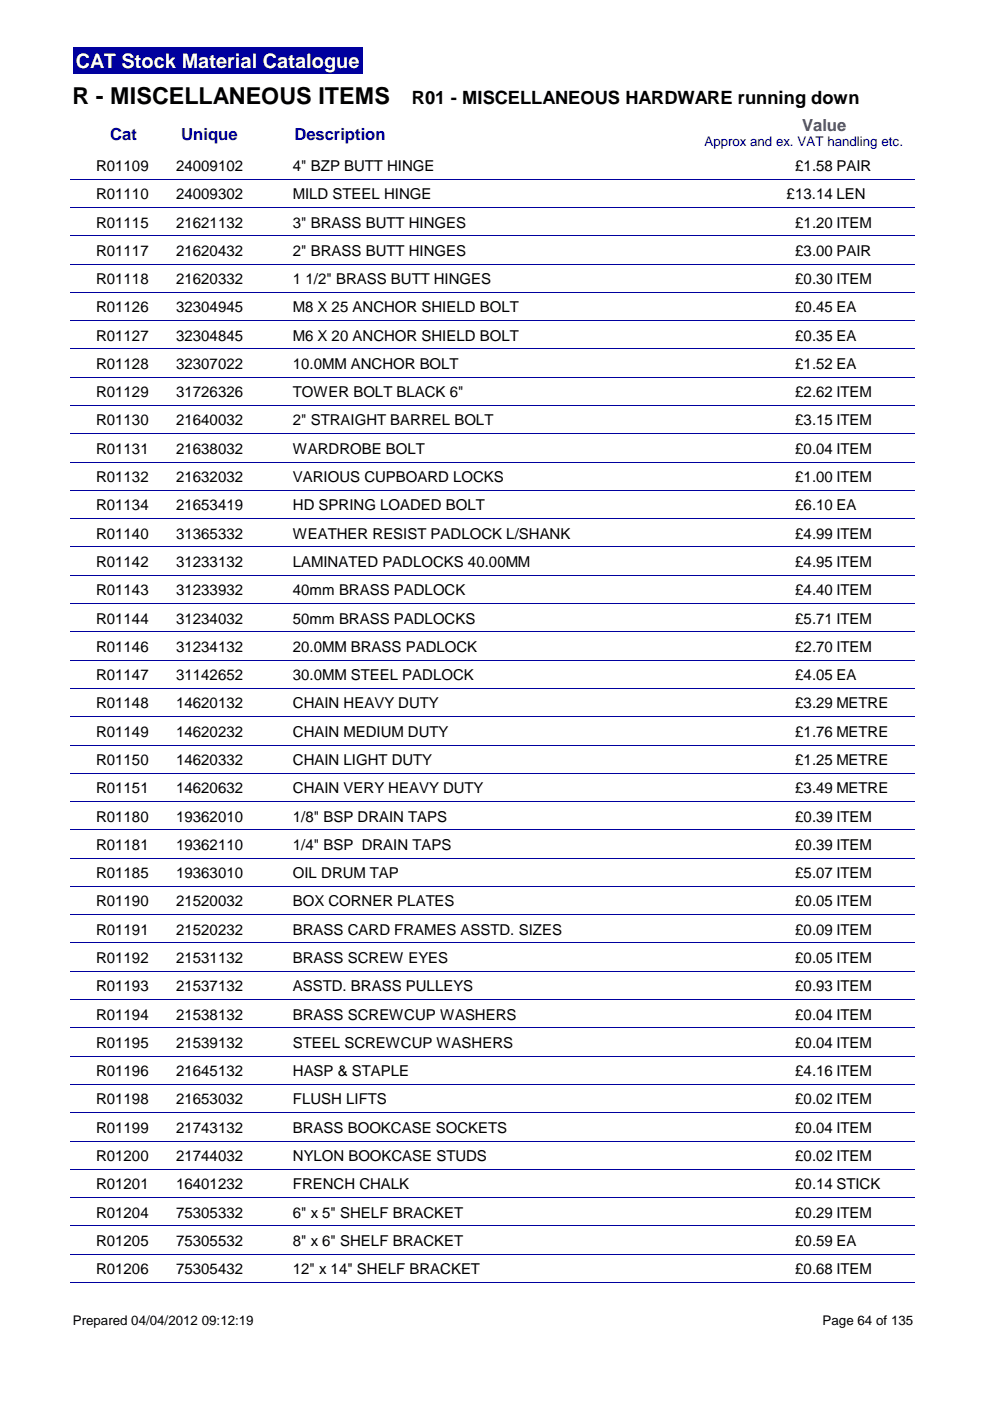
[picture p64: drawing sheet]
<svg xmlns="http://www.w3.org/2000/svg" width="210mm" height="297mm" viewBox="0 0 210 297" stroke-linecap="round" stroke-linejoin="round" font-family="sans-serif">
<defs><g id="words">
<text font-size="4.9" x="15.4" y="22.1">R - MISCELLANEOUS ITEMS</text>
<text font-size="4.2" fill="#fff" x="16" y="14.4">CAT Stock Material Catalogue</text>
<text font-size="3.9" x="87.3" y="22.1">R01 - MISCELLANEOUS HARDWARE running down</text>
<g font-size="3.5" fill="#00009e">
<text x="23.4" y="29.7">Cat</text>
<text x="38.4" y="29.8">Unique</text>
<text x="62.4" y="29.8">Description</text>
</g>
<text font-size="3.5" fill="#800080" x="170.1" y="27.7">Value</text>
<g font-size="3.2">
<text x="20.4" y="36.2">R01109</text>
<text x="37.3" y="36.2">24009102</text>
<text x="62.1" y="36.2">4&quot; BZP BUTT HINGE</text>
<text x="168.6" y="36.2">£1.58 PAIR</text>
<text x="20.4" y="42.2">R01110</text>
<text x="37.3" y="42.2">24009302</text>
<text x="62.1" y="42.2">MILD STEEL HINGE</text>
<text x="166.8" y="42.2">£13.14 LEN</text>
<text x="20.4" y="48.3">R01115</text>
<text x="37.3" y="48.3">21621132</text>
<text x="62.1" y="48.3">3&quot; BRASS BUTT HINGES</text>
<text x="168.6" y="48.3">£1.20 ITEM</text>
<text x="20.4" y="54.2">R01117</text>
<text x="37.3" y="54.2">21620432</text>
<text x="62.1" y="54.2">2&quot; BRASS BUTT HINGES</text>
<text x="168.6" y="54.2">£3.00 PAIR</text>
<text x="20.4" y="60.2">R01118</text>
<text x="37.3" y="60.2">21620332</text>
<text x="62.1" y="60.2">1 1/2&quot; BRASS BUTT HINGES</text>
<text x="168.6" y="60.2">£0.30 ITEM</text>
<text x="20.4" y="66.3">R01126</text>
<text x="37.3" y="66.3">32304945</text>
<text x="62.1" y="66.3">M8 X 25 ANCHOR SHIELD BOLT</text>
<text x="168.6" y="66.3">£0.45 EA</text>
<text x="20.4" y="72.2">R01127</text>
<text x="37.3" y="72.2">32304845</text>
<text x="62.1" y="72.2">M6 X 20 ANCHOR SHIELD BOLT</text>
<text x="168.6" y="72.2">£0.35 EA</text>
<text x="20.4" y="78.2">R01128</text>
<text x="37.3" y="78.2">32307022</text>
<text x="62.1" y="78.2">10.0MM ANCHOR BOLT</text>
<text x="168.6" y="78.2">£1.52 EA</text>
<text x="20.4" y="84.2">R01129</text>
<text x="37.3" y="84.2">31726326</text>
<text x="62.1" y="84.2">TOWER BOLT BLACK 6&quot;</text>
<text x="168.6" y="84.2">£2.62 ITEM</text>
<text x="20.4" y="90.2">R01130</text>
<text x="37.3" y="90.2">21640032</text>
<text x="62.1" y="90.2">2&quot; STRAIGHT BARREL BOLT</text>
<text x="168.6" y="90.2">£3.15 ITEM</text>
<text x="20.4" y="96.2">R01131</text>
<text x="37.3" y="96.2">21638032</text>
<text x="62.1" y="96.2">WARDROBE BOLT</text>
<text x="168.6" y="96.2">£0.04 ITEM</text>
<text x="20.4" y="102.2">R01132</text>
<text x="37.3" y="102.2">21632032</text>
<text x="62.1" y="102.2">VARIOUS CUPBOARD LOCKS</text>
<text x="168.6" y="102.2">£1.00 ITEM</text>
<text x="20.4" y="108.2">R01134</text>
<text x="37.3" y="108.2">21653419</text>
<text x="62.1" y="108.2">HD SPRING LOADED BOLT</text>
<text x="168.6" y="108.2">£6.10 EA</text>
<text x="20.4" y="114.2">R01140</text>
<text x="37.3" y="114.2">31365332</text>
<text x="62.1" y="114.2">WEATHER RESIST PADLOCK L/SHANK</text>
<text x="168.6" y="114.2">£4.99 ITEM</text>
<text x="20.4" y="120.2">R01142</text>
<text x="37.3" y="120.2">31233132</text>
<text x="62.1" y="120.2">LAMINATED PADLOCKS 40.00MM</text>
<text x="168.6" y="120.2">£4.95 ITEM</text>
<text x="20.4" y="126.2">R01143</text>
<text x="37.3" y="126.2">31233932</text>
<text x="62.1" y="126.2">40mm BRASS PADLOCK</text>
<text x="168.6" y="126.2">£4.40 ITEM</text>
<text x="20.4" y="132.2">R01144</text>
<text x="37.3" y="132.2">31234032</text>
<text x="62.1" y="132.2">50mm BRASS PADLOCKS</text>
<text x="168.6" y="132.2">£5.71 ITEM</text>
<text x="20.4" y="138.2">R01146</text>
<text x="37.3" y="138.2">31234132</text>
<text x="62.1" y="138.2">20.0MM BRASS PADLOCK</text>
<text x="168.6" y="138.2">£2.70 ITEM</text>
<text x="20.4" y="144.2">R01147</text>
<text x="37.3" y="144.2">31142652</text>
<text x="62.1" y="144.2">30.0MM STEEL PADLOCK</text>
<text x="168.6" y="144.2">£4.05 EA</text>
<text x="20.4" y="150.2">R01148</text>
<text x="37.3" y="150.2">14620132</text>
<text x="62.1" y="150.2">CHAIN HEAVY DUTY</text>
<text x="168.6" y="150.2">£3.29 METRE</text>
<text x="20.4" y="156.2">R01149</text>
<text x="37.3" y="156.2">14620232</text>
<text x="62.1" y="156.2">CHAIN MEDIUM DUTY</text>
<text x="168.6" y="156.2">£1.76 METRE</text>
<text x="20.4" y="162.2">R01150</text>
<text x="37.3" y="162.2">14620332</text>
<text x="62.1" y="162.2">CHAIN LIGHT DUTY</text>
<text x="168.6" y="162.2">£1.25 METRE</text>
<text x="20.4" y="168.2">R01151</text>
<text x="37.3" y="168.2">14620632</text>
<text x="62.1" y="168.2">CHAIN VERY HEAVY DUTY</text>
<text x="168.6" y="168.2">£3.49 METRE</text>
<text x="20.4" y="174.2">R01180</text>
<text x="37.3" y="174.2">19362010</text>
<text x="62.1" y="174.2">1/8&quot; BSP DRAIN TAPS</text>
<text x="168.6" y="174.2">£0.39 ITEM</text>
<text x="20.4" y="180.2">R01181</text>
<text x="37.3" y="180.2">19362110</text>
<text x="62.1" y="180.2">1/4&quot; BSP DRAIN TAPS</text>
<text x="168.6" y="180.2">£0.39 ITEM</text>
<text x="20.4" y="186.2">R01185</text>
<text x="37.3" y="186.2">19363010</text>
<text x="62.1" y="186.2">OIL DRUM TAP</text>
<text x="168.6" y="186.2">£5.07 ITEM</text>
<text x="20.4" y="192.2">R01190</text>
<text x="37.3" y="192.2">21520032</text>
<text x="62.1" y="192.2">BOX CORNER PLATES</text>
<text x="168.6" y="192.2">£0.05 ITEM</text>
<text x="20.4" y="198.2">R01191</text>
<text x="37.3" y="198.2">21520232</text>
<text x="62.1" y="198.2">BRASS CARD FRAMES ASSTD. SIZES</text>
<text x="168.6" y="198.2">£0.09 ITEM</text>
<text x="20.4" y="204.2">R01192</text>
<text x="37.3" y="204.2">21531132</text>
<text x="62.1" y="204.2">BRASS SCREW EYES</text>
<text x="168.6" y="204.2">£0.05 ITEM</text>
<text x="20.4" y="210.2">R01193</text>
<text x="37.3" y="210.2">21537132</text>
<text x="62.1" y="210.2">ASSTD. BRASS PULLEYS</text>
<text x="168.6" y="210.2">£0.93 ITEM</text>
<text x="20.4" y="216.2">R01194</text>
<text x="37.3" y="216.2">21538132</text>
<text x="62.1" y="216.2">BRASS SCREWCUP WASHERS</text>
<text x="168.6" y="216.2">£0.04 ITEM</text>
<text x="20.4" y="222.2">R01195</text>
<text x="37.3" y="222.2">21539132</text>
<text x="62.1" y="222.2">STEEL SCREWCUP WASHERS</text>
<text x="168.6" y="222.2">£0.04 ITEM</text>
<text x="20.4" y="228.2">R01196</text>
<text x="37.3" y="228.2">21645132</text>
<text x="62.1" y="228.2">HASP &amp; STAPLE</text>
<text x="168.6" y="228.2">£4.16 ITEM</text>
<text x="20.4" y="234.1">R01198</text>
<text x="37.3" y="234.1">21653032</text>
<text x="62.1" y="234.1">FLUSH LIFTS</text>
<text x="168.6" y="234.1">£0.02 ITEM</text>
<text x="20.4" y="240.2">R01199</text>
<text x="37.3" y="240.2">21743132</text>
<text x="62.1" y="240.2">BRASS BOOKCASE SOCKETS</text>
<text x="168.6" y="240.2">£0.04 ITEM</text>
<text x="20.4" y="246.2">R01200</text>
<text x="37.3" y="246.2">21744032</text>
<text x="62.1" y="246.2">NYLON BOOKCASE STUDS</text>
<text x="168.6" y="246.2">£0.02 ITEM</text>
<text x="20.4" y="252.1">R01201</text>
<text x="37.3" y="252.1">16401232</text>
<text x="62.1" y="252.1">FRENCH CHALK</text>
<text x="168.6" y="252.1">£0.14 STICK</text>
<text x="20.4" y="258.1">R01204</text>
<text x="37.3" y="258.1">75305332</text>
<text x="62.1" y="258.1">6&quot; x 5&quot; SHELF BRACKET</text>
<text x="168.6" y="258.1">£0.29 ITEM</text>
<text x="20.4" y="264.2">R01205</text>
<text x="37.3" y="264.2">75305532</text>
<text x="62.1" y="264.2">8&quot; x 6&quot; SHELF BRACKET</text>
<text x="168.6" y="264.2">£0.59 EA</text>
<text x="20.4" y="270.1">R01206</text>
<text x="37.3" y="270.1">75305432</text>
<text x="62.1" y="270.1">12&quot; x 14&quot; SHELF BRACKET</text>
<text x="168.6" y="270.1">£0.68 ITEM</text>
</g>
<text font-size="2.8" fill="#00009e" x="149.4" y="30.9">Approx and ex. VAT handling etc.</text>
<g font-size="2.8">
<text x="15.4" y="281">Prepared 04/04/2012 09:12:19</text>
<text x="174.4" y="281">Page 64 of 135</text>
</g>
</g></defs>
<path d="M15.4 10h61.4v5.6h-61.4z" fill="#00009e"/>
<g fill="none" stroke="#00009e" stroke-width=".21">
<path d="M15 38h179M15 44h179M15 50h179M15 56h179M15 62h179M15 68h179M15 74h179M15 80h179M15 86h179M15 92h179M15 98h179M15 104h179"/>
<path d="M15 110h179M15 116h179M15 122h179M15 128h179M15 134h179M15 140h179M15 145.9h179M15 152h179M15 158h179M15 163.9h179M15 169.9h179M15 176h179"/>
<path d="M15 181.9h179M15 187.9h179M15 194h179M15 199.9h179M15 205.9h179M15 211.9h179M15 217.9h179M15 223.9h179M15 229.9h179M15 235.9h179M15 241.9h179M15 247.9h179"/>
<path d="M15 253.9h179M15 259.9h179M15 265.9h179M15 271.9h179"/>
</g>
<use href="#words"/>
</svg>
